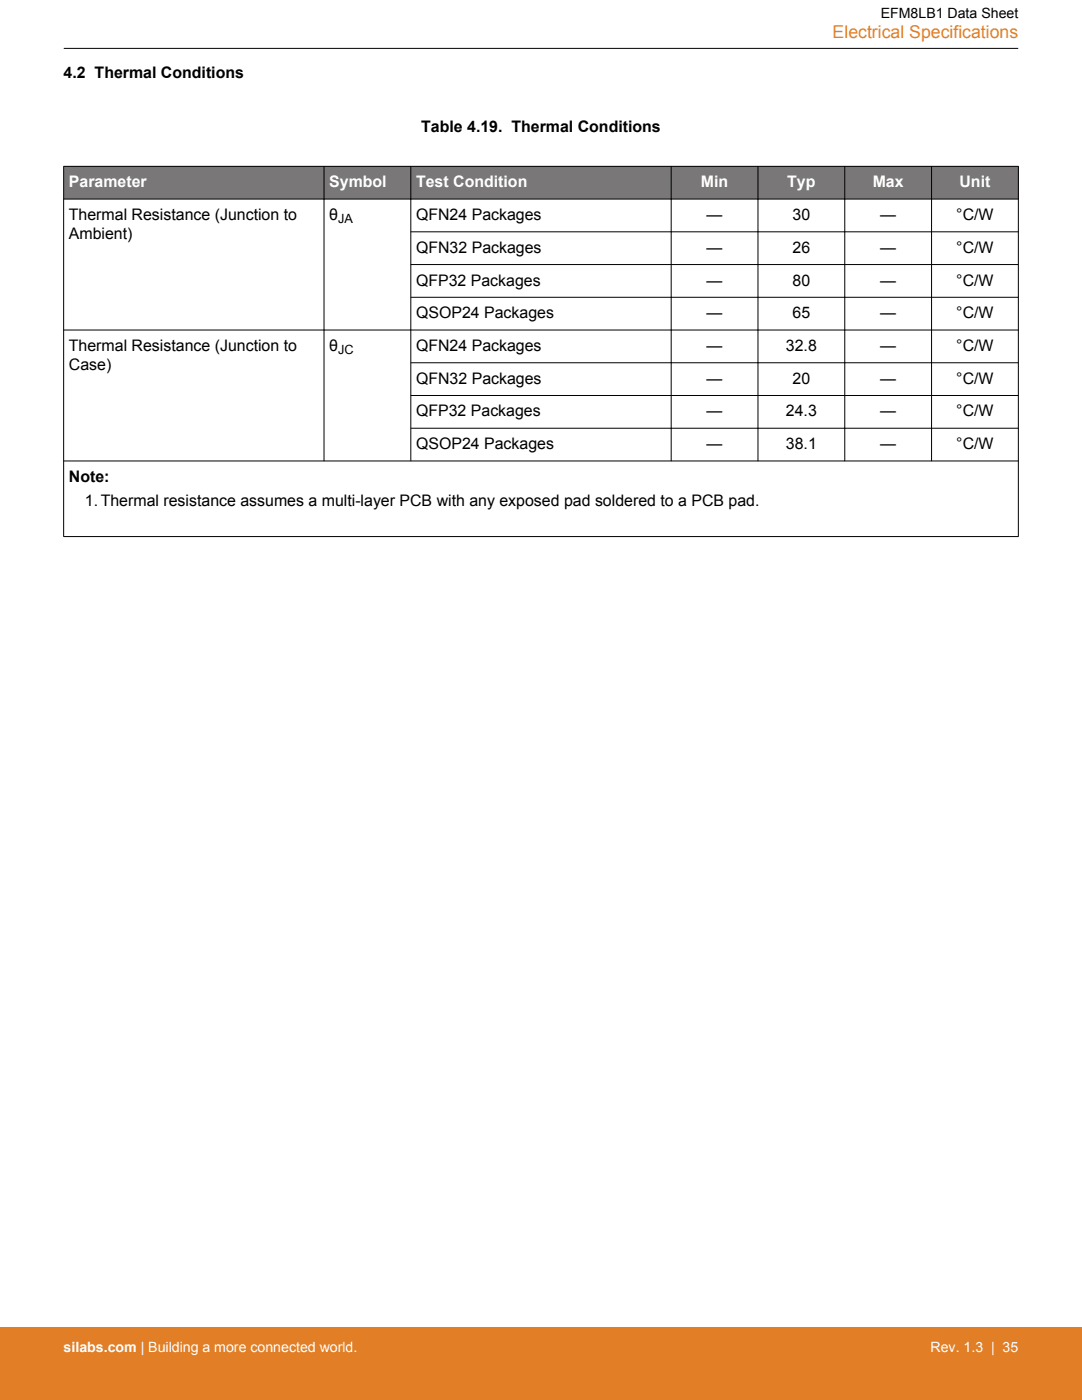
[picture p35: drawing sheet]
<svg xmlns="http://www.w3.org/2000/svg" width="216mm" height="279mm" viewBox="0 0 216 279" stroke-linecap="round" stroke-linejoin="round" font-family="sans-serif">
<defs><g id="words">
<text font-size="3.5" fill="#e27f26" x="166.1" y="7.5">Electrical Specifications</text>
<g font-size="3.2">
<text x="12.7" y="15.5">4.2 Thermal Conditions</text>
<text x="84" y="26.4">Table 4.19. Thermal Conditions</text>
<text x="13.7" y="43.9">Thermal Resistance (Junction to</text>
<text x="13.7" y="47.7">Ambient)</text>
<text x="65.7" y="43.9">θ</text>
<text x="83" y="43.9">QFN24 Packages</text>
<text x="141" y="43.9">—</text>
<text x="158.1" y="43.9">30</text>
<text x="175.6" y="43.9">—</text>
<text x="190.8" y="43.9">°C/W</text>
<text x="83" y="50.4">QFN32 Packages</text>
<text x="141" y="50.4">—</text>
<text x="158.1" y="50.4">26</text>
<text x="175.6" y="50.4">—</text>
<text x="190.8" y="50.4">°C/W</text>
<text x="83" y="57">QFP32 Packages</text>
<text x="141" y="57">—</text>
<text x="158.1" y="57">80</text>
<text x="175.6" y="57">—</text>
<text x="190.8" y="57">°C/W</text>
<text x="83" y="63.5">QSOP24 Packages</text>
<text x="141" y="63.5">—</text>
<text x="158.1" y="63.5">65</text>
<text x="175.6" y="63.5">—</text>
<text x="190.8" y="63.5">°C/W</text>
<text x="13.7" y="70">Thermal Resistance (Junction to</text>
<text x="65.7" y="70">θ</text>
<text x="83" y="70">QFN24 Packages</text>
<text x="141" y="70">—</text>
<text x="156.8" y="70">32.8</text>
<text x="175.6" y="70">—</text>
<text x="190.8" y="70">°C/W</text>
<text x="13.7" y="73.9">Case)</text>
<text x="83" y="76.6">QFN32 Packages</text>
<text x="141" y="76.6">—</text>
<text x="158.1" y="76.6">20</text>
<text x="175.6" y="76.6">—</text>
<text x="190.8" y="76.6">°C/W</text>
<text x="83" y="83.1">QFP32 Packages</text>
<text x="141" y="83.1">—</text>
<text x="156.8" y="83.1">24.3</text>
<text x="175.6" y="83.1">—</text>
<text x="190.8" y="83.1">°C/W</text>
<text x="83" y="89.6">QSOP24 Packages</text>
<text x="141" y="89.6">—</text>
<text x="156.8" y="89.6">38.1</text>
<text x="175.6" y="89.6">—</text>
<text x="190.8" y="89.6">°C/W</text>
<text x="13.7" y="96.2">Note:</text>
<text x="16.9" y="100.9">1.Thermal resistance assumes a multi-layer PCB with any exposed pad soldered to a PCB pad.</text>
</g>
<g font-size="3.2" fill="#fff">
<text x="13.7" y="37.4">Parameter</text>
<text x="65.7" y="37.4">Symbol</text>
<text x="83" y="37.4">Test Condition</text>
<text x="139.9" y="37.4">Min</text>
<text x="157.1" y="37.4">Typ</text>
<text x="174.1" y="37.4">Max</text>
<text x="191.5" y="37.4">Unit</text>
</g>
<text font-size="2.8" x="175.7" y="3.5">EFM8LB1 Data Sheet</text>
<g font-size="2.8" fill="#fff">
<text x="12.7" y="269.9">silabs.com | Building a more connected world.</text>
<text x="185.7" y="269.9">Rev. 1.3 | 35</text>
</g>
<g font-size="2.5">
<text x="67.5" y="44.5">JA</text>
<text x="67.5" y="70.7">JC</text>
</g>
</g></defs>
<g fill="#797777">
<path d="M12.7 33.2h190.5v6.5h-190.5z" fill-rule="evenodd"/>
<path d="M12.7 33.2h190.5v6.5h-190.5z" fill-rule="evenodd"/>
</g>
<g fill="none" stroke="#000" stroke-width=".2">
<path d="M12.7 9.7h190.5M12.7 33.2h190.5M12.7 39.7h190.5M12.7 33.2v73.9M64.7 33.2v58.8M82 33.2v58.8M133.9 33.2v58.8M151.2 33.2v58.8M168.6 33.2v58.8M185.9 33.2v58.8M203.2 33.2v73.9M81.9 46.3h121.3"/>
<path d="M81.9 52.8h121.3M81.9 59.3h121.3M81.9 72.4h121.3M81.9 78.9h121.3M203.2 65.9h-190.5M81.9 85.5h121.3M203.2 92h-190.5M12.7 107.1h190.5"/>
</g>
<path d="M0 264.9h215.9v14.5h-215.9z" fill="#e27f26"/>
<use href="#words"/>
</svg>
